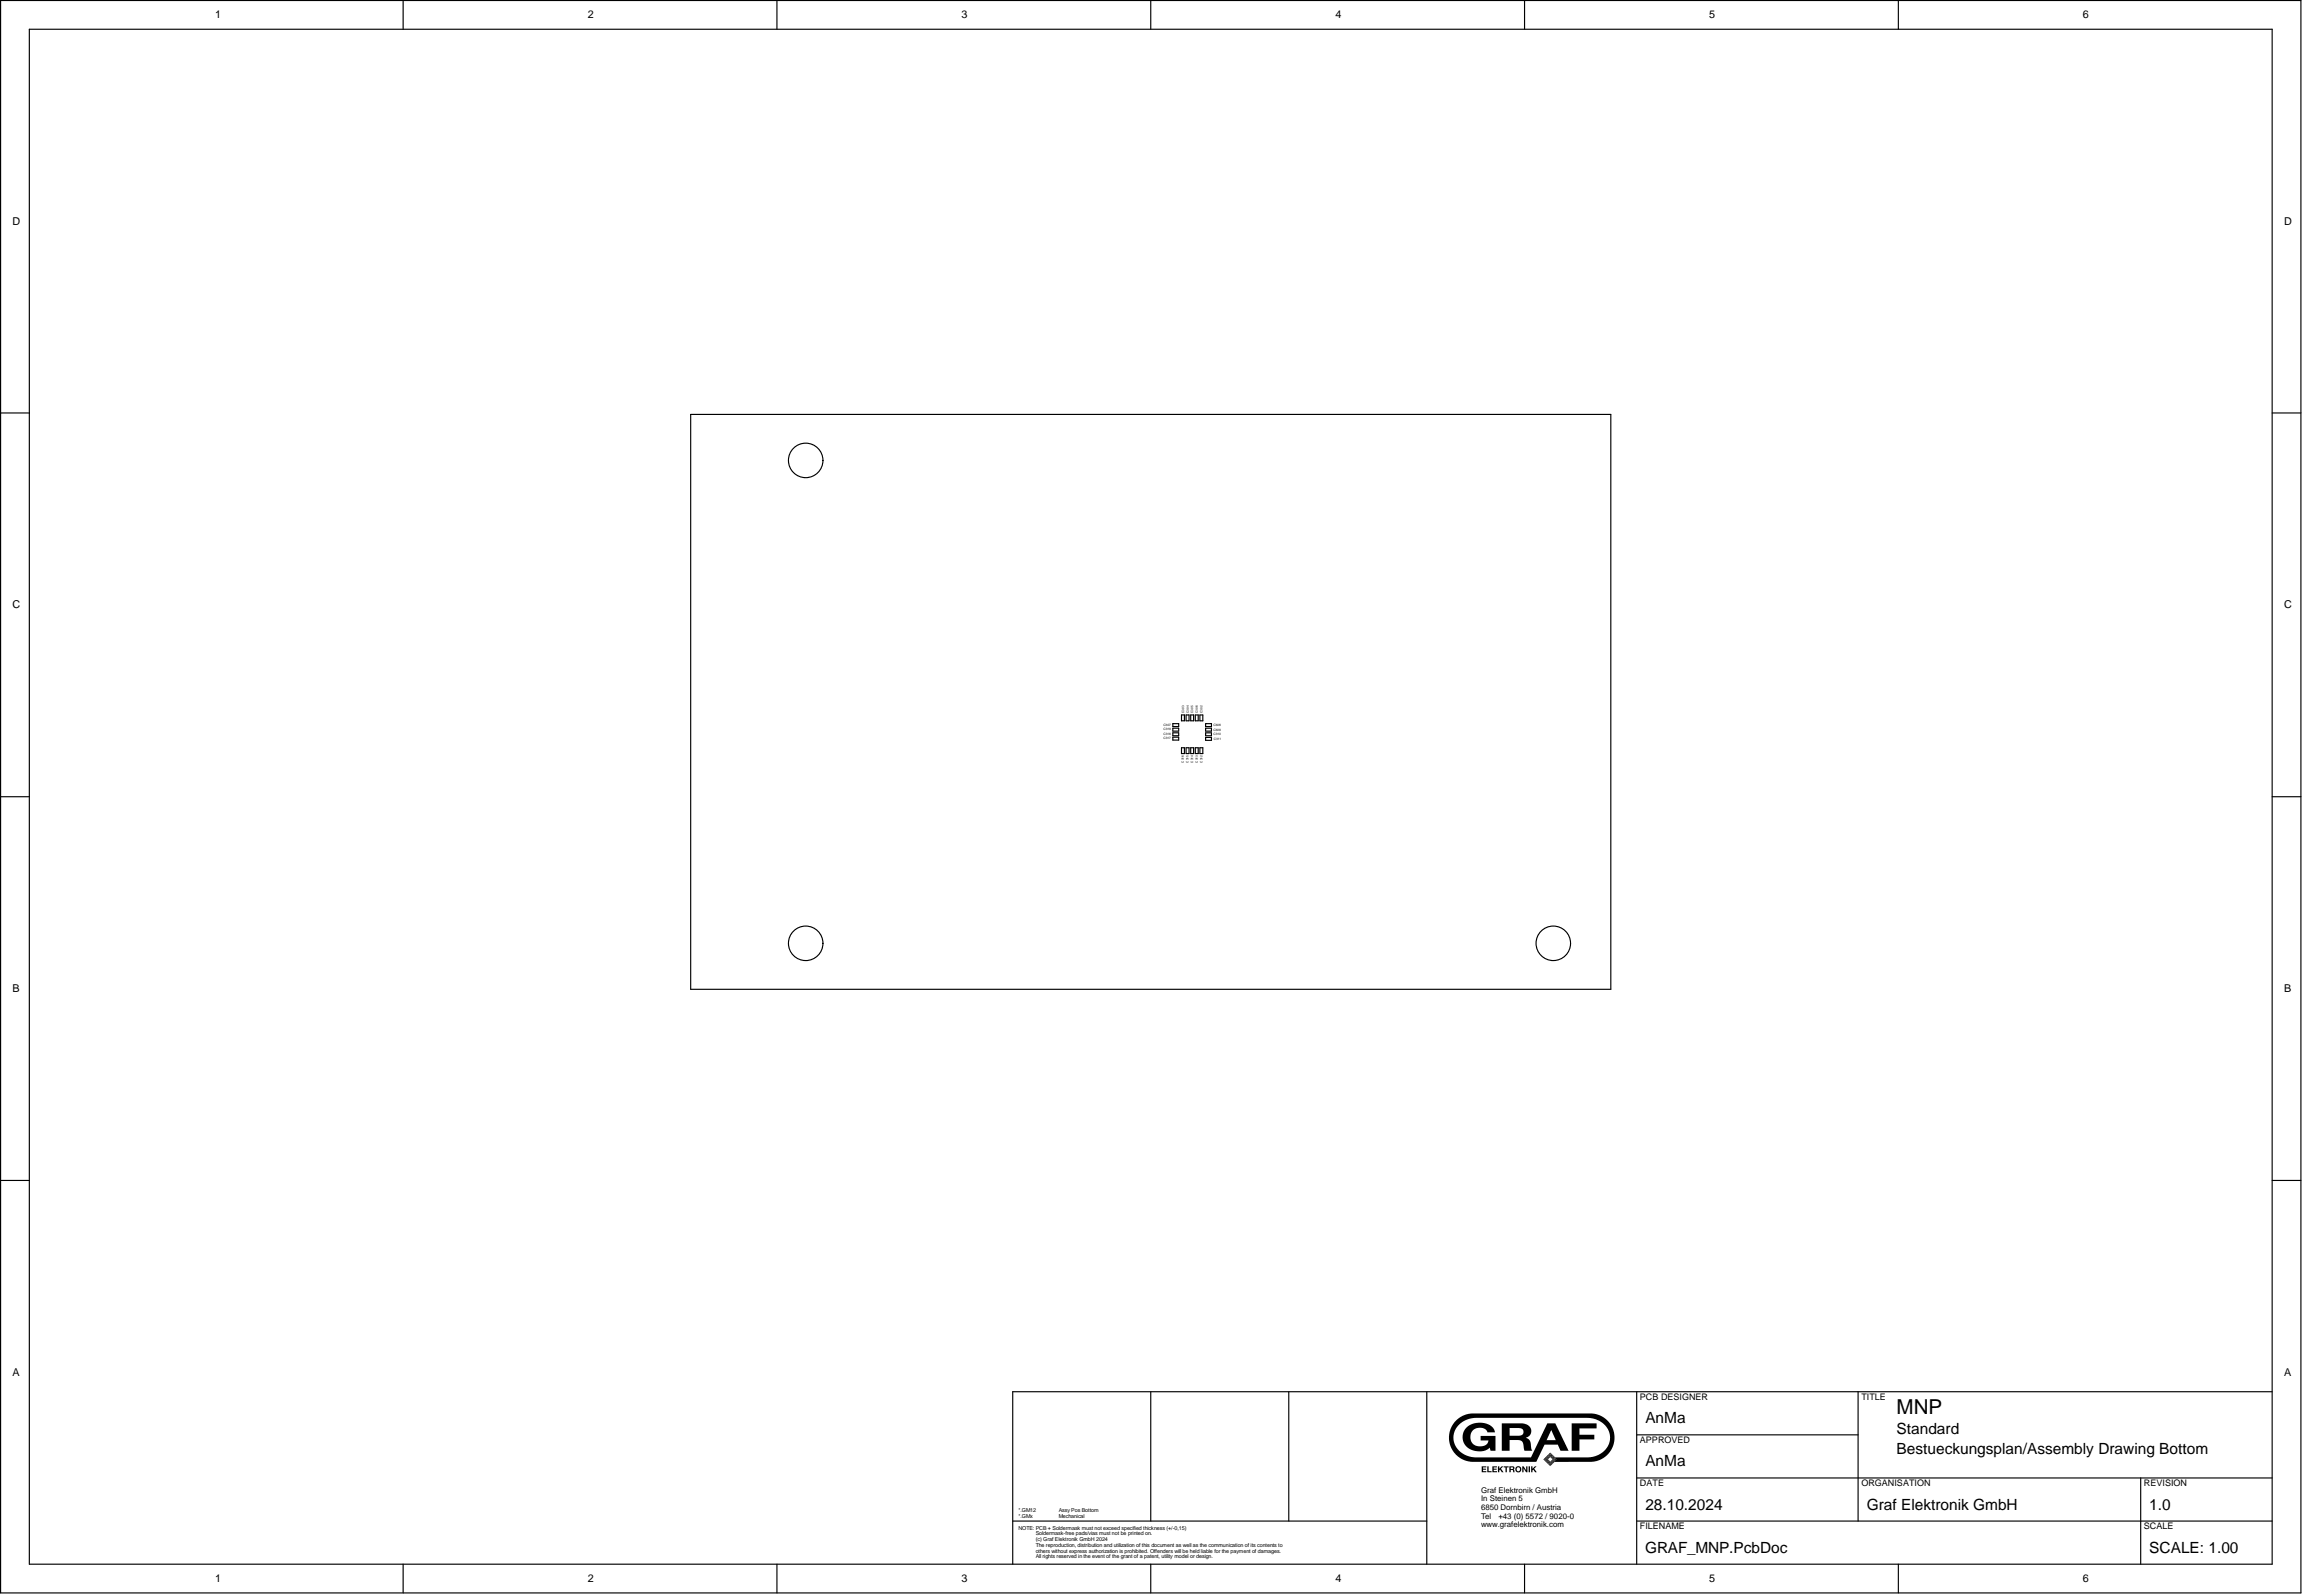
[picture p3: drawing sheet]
<svg xmlns="http://www.w3.org/2000/svg" width="1333mm" height="924mm" viewBox="0 0 1333 924" stroke-linecap="round" stroke-linejoin="round" font-family="sans-serif">
<defs><g id="words">
<text font-size="11.9" x="1098" y="819">MNP</text>
<g font-size="8.9">
<text x="953" y="824">AnMa</text>
<text x="1098" y="830">Standard</text>
<text x="1098" y="842">Bestueckungsplan/Assembly Drawing Bottom</text>
<text x="953" y="849">AnMa</text>
<text x="953" y="874">28.10.2024</text>
<text x="1081" y="874">Graf Elektronik GmbH</text>
<text x="1245" y="874">1.0</text>
<text x="953" y="899">GRAF_MNP.PcbDoc</text>
<text x="1245" y="899">SCALE: 1.00</text>
</g>
<g font-size="6.3">
<text x="125" y="11">1</text>
<text x="340" y="11">2</text>
<text x="557" y="11">3</text>
<text x="773" y="11">4</text>
<text x="990" y="11">5</text>
<text x="1206" y="11">6</text>
<text x="7" y="130">D</text>
<text x="1323" y="130">D</text>
<text x="7" y="352">C</text>
<text x="1323" y="352">C</text>
<text x="7" y="575">B</text>
<text x="1323" y="575">B</text>
<text x="7" y="797">A</text>
<text x="1323" y="797">A</text>
<text x="125" y="916">1</text>
<text x="340" y="916">2</text>
<text x="557" y="916">3</text>
<text x="773" y="916">4</text>
<text x="990" y="916">5</text>
<text x="1206" y="916">6</text>
</g>
<g font-size="5.2">
<text x="950" y="811">PCB DESIGNER</text>
<text x="1078" y="811">TITLE</text>
<text x="950" y="836">APPROVED</text>
<text x="950" y="861">DATE</text>
<text x="1078" y="861">ORGANISATION</text>
<text x="1241" y="861">REVISION</text>
<text x="950" y="886">FILENAME</text>
<text x="1241" y="886">SCALE</text>
</g>
<g font-size="4.5">
<text x="858" y="870">In Steinen 5</text>
<text x="858" y="865">Graf Elektronik GmbH</text>
<text x="858" y="875">6850 Dornbirn / Austria</text>
<text x="858" y="880">Tel</text>
<text x="868" y="880">+43 (0) 5572 / 9020-0</text>
<text x="858" y="885">www.grafelektronik.com</text>
</g>
<g font-size="3.1">
<text x="590" y="876">*.GM12</text>
<text x="590" y="879">*.GMx</text>
<text x="613" y="876">Assy Pos Bottom</text>
<text x="613" y="879">Mechanical</text>
<text x="590" y="886">NOTE: PCB + Soldermask must not exceed specified thickness (+/-0,15)</text>
<text x="600" y="893">(c) Graf Elektronik GmbH 2024</text>
<text x="600" y="889">Soldermask-free pads/vias must not be printed on.</text>
<text x="600" y="899">others without express authorization is prohibited. Offenders will be held liable for the payment of damages.</text>
<text x="600" y="896">The reproduction, distribution and utilization of this document as well as the communication of its contents to</text>
<text x="600" y="903">All rights reserved in the event of the grant of a patent, utility model or design.</text>
</g>
<g font-size="1.8">
<text x="686" y="413" transform="rotate(-90 686 413)">C303</text>
<text x="688" y="413" transform="rotate(-90 688 413)">C304</text>
<text x="691" y="413" transform="rotate(-90 691 413)">C305</text>
<text x="694" y="413" transform="rotate(-90 694 413)">C306</text>
<text x="696" y="413" transform="rotate(-90 696 413)">C302</text>
<text x="674" y="420">C307</text>
<text x="674" y="426">C318</text>
<text x="674" y="423">C319</text>
<text x="703" y="421">C308</text>
<text x="703" y="423">C309</text>
<text x="703" y="426">C310</text>
<text x="674" y="428">C317</text>
<text x="703" y="429">C311</text>
<text x="686" y="442" transform="rotate(-90 686 442)">C316</text>
<text x="688" y="442" transform="rotate(-90 688 442)">C315</text>
<text x="691" y="442" transform="rotate(-90 691 442)">C314</text>
<text x="694" y="442" transform="rotate(-90 694 442)">C313</text>
<text x="696" y="442" transform="rotate(-90 696 442)">C312</text>
</g>
</g></defs>
<g fill="none" stroke="#000" stroke-width=".67">
<path d="M0 0h1332v923h-1332zM17 17h1299v889h-1299zM233 0v17M450 0v17M666 0v17M883 0v17M1099 0v17M0 239h17M1316 239h16M400 240h533v333h-533zM679 419h3v2h-3zM684 414h2v4h-2z"/>
<path d="M687 414h1v4h-1zM689 414h2v4h-2zM692 414h2v4h-2zM695 414h1v4h-1zM698 419h3v2h-3zM679 422h3v2h-3zM679 424h3v2h-3zM679 427h3v2h-3zM684 433h2v4h-2zM687 433h1v4h-1zM689 433h2v4h-2zM692 433h2v4h-2z"/>
<path d="M695 433h1v4h-1zM698 422h3v2h-3zM698 425h3v1h-3zM698 427h3v2h-3zM0 462h17M1316 462h16M0 684h17M1316 684h16M666 806v75M746 806v75M826 806v100M948 806v100"/>
<path d="M1076 806v75M1316 806h-730v100M948 831h128M948 856h368M1240 856v50M586 881h240M948 881h368M233 906v17M450 906v17M666 906v17M883 906v17M1099 906v17"/>
<circle cx="467" cy="267" r="10"/>
<circle cx="467" cy="546" r="10"/>
<circle cx="899" cy="546" r="10"/>
</g>
<g fill="#000">
<path d="M849 827l3-2 4-1 4 1 4 1 1 2 1 2h-5l-1-2-1-1h-4l-3 3-1 4 1 2 2 1 2 1h2l3-1 1-3h-5v-2h9v8h-3v-1l-4 1-4 1-5-2-2-3-1-3v-3zM858 849h3v1h-2v1h1h-1v1h2v1h-3zM861 849h1v3h2v1h-3zM864 849h3v1h-2v1h2h-2v1h2v1h-3zM867 849h1v2l1-2h1l-1 2 2 2h-1l-1-2-1 2h-1zM871 849h3v1h-2v3v-3h-1zM881 849h1l2 3v-3v4l-2-2v2h-1zM885 849h1v4h-1zM887 849v2l2-2h1l-2 2 2 2h-1l-1-2-1 2zM910 825h14v2h-9v4h8v3h-8v6h-5z"/>
<path d="M870 825h12l3 1 2 2v2l-2 2-2 1 3 2 1 5h-4l-1-5h-1l-2-1h-5v6h-4zM874 827v5h6l2-2v-1l-1-1z"/>
<path d="M843 823l4-3 5-1h71l5 2 4 3 2 5 1 5-1 4-2 3-2 3-4 2-5 1h-21l-2 2-4-4 4-4 2 3h21l3-1 3-1 4-4 1-3v-4l-2-4-4-4-6-2h-67l-4 2-4 2-2 3-1 3v4l1 4 3 2 4 2 4 1h32l10-19h5l7 15h-4l-2-3h-8l-4 10h-39l-4-1-3-2-2-3-2-4-1-3v-4l2-4zM898 843a.5 .5 0 0 0 1 0 .5 .5 0 0 0-1 0zM895 845a.5 .5 0 0 0 1 0 .5 .5 0 0 0-1 0zM898 846a.5 .5 0 0 0 1 0 .5 .5 0 0 0-1 0zM899 845a.5 .5 0 0 0 1 0 .5 .5 0 0 0-1 0zM896 843a.5 .5 0 0 0 1 0 .5 .5 0 0 0-1 0zM896 846a.5 .5 0 0 0 1 0 .5 .5 0 0 0-1 0zM896 845a.5 .5 0 0 0 1 0 .5 .5 0 0 0-1 0zM898 828l-2 6h5zM896 844a.5 .5 0 0 0 1 0 .5 .5 0 0 0-1 0zM899 844a.5 .5 0 0 0 1 0 .5 .5 0 0 0-1 0zM896 847a.5 .5 0 0 0 1 0 .5 .5 0 0 0-1 0zM898 847a.5 .5 0 0 0 1 0 .5 .5 0 0 0-1 0zM897 845h-1l2 2 1-2-1-1zM895 846a.5 .5 0 0 0 1 0 .5 .5 0 0 0-1 0zM895 844a.5 .5 0 0 0 1 0 .5 .5 0 0 0-1 0zM897 842a.5 .5 0 0 0 1 0 .5 .5 0 0 0-1 0zM897 848a.5 .5 0 0 0 1 0 .5 .5 0 0 0-1 0zM894 846a.5 .5 0 0 0 1 0 .5 .5 0 0 0-1 0zM895 846a.5 .5 0 0 0 1 0 .5 .5 0 0 0-1 0zM894 845a.5 .5 0 0 0 1 0 .5 .5 0 0 0-1 0zM898 848a.5 .5 0 0 0 1 0 .5 .5 0 0 0-1 0zM899 847a.5 .5 0 0 0 1 0 .5 .5 0 0 0-1 0zM899 846a.5 .5 0 0 0 1 0 .5 .5 0 0 0-1 0zM898 844a.5 .5 0 0 0 1 0 .5 .5 0 0 0-1 0zM899 845a.5 .5 0 0 0 1 0 .5 .5 0 0 0-1 0zM900 845a.5 .5 0 0 0 1 0 .5 .5 0 0 0-1 0zM896 848a.5 .5 0 0 0 1 0 .5 .5 0 0 0-1 0zM898 843a.5 .5 0 0 0 1 0 .5 .5 0 0 0-1 0zM897 849a.5 .5 0 0 0 1 0 .5 .5 0 0 0-1 0z"/>
<path d="M874 849l3 1-1 1 1 2h-1v-2h-1v2h-1zM875 850v1h1v-1z"/>
<path d="M877 851a2 2 0 0 1 4 0 2 2 0 0 1-4 0zM878 851a1.1 1.1 0 0 0 2 0 1.1 1.1 0 0 0-2 0z"/>
</g>
<use href="#words"/>
</svg>
